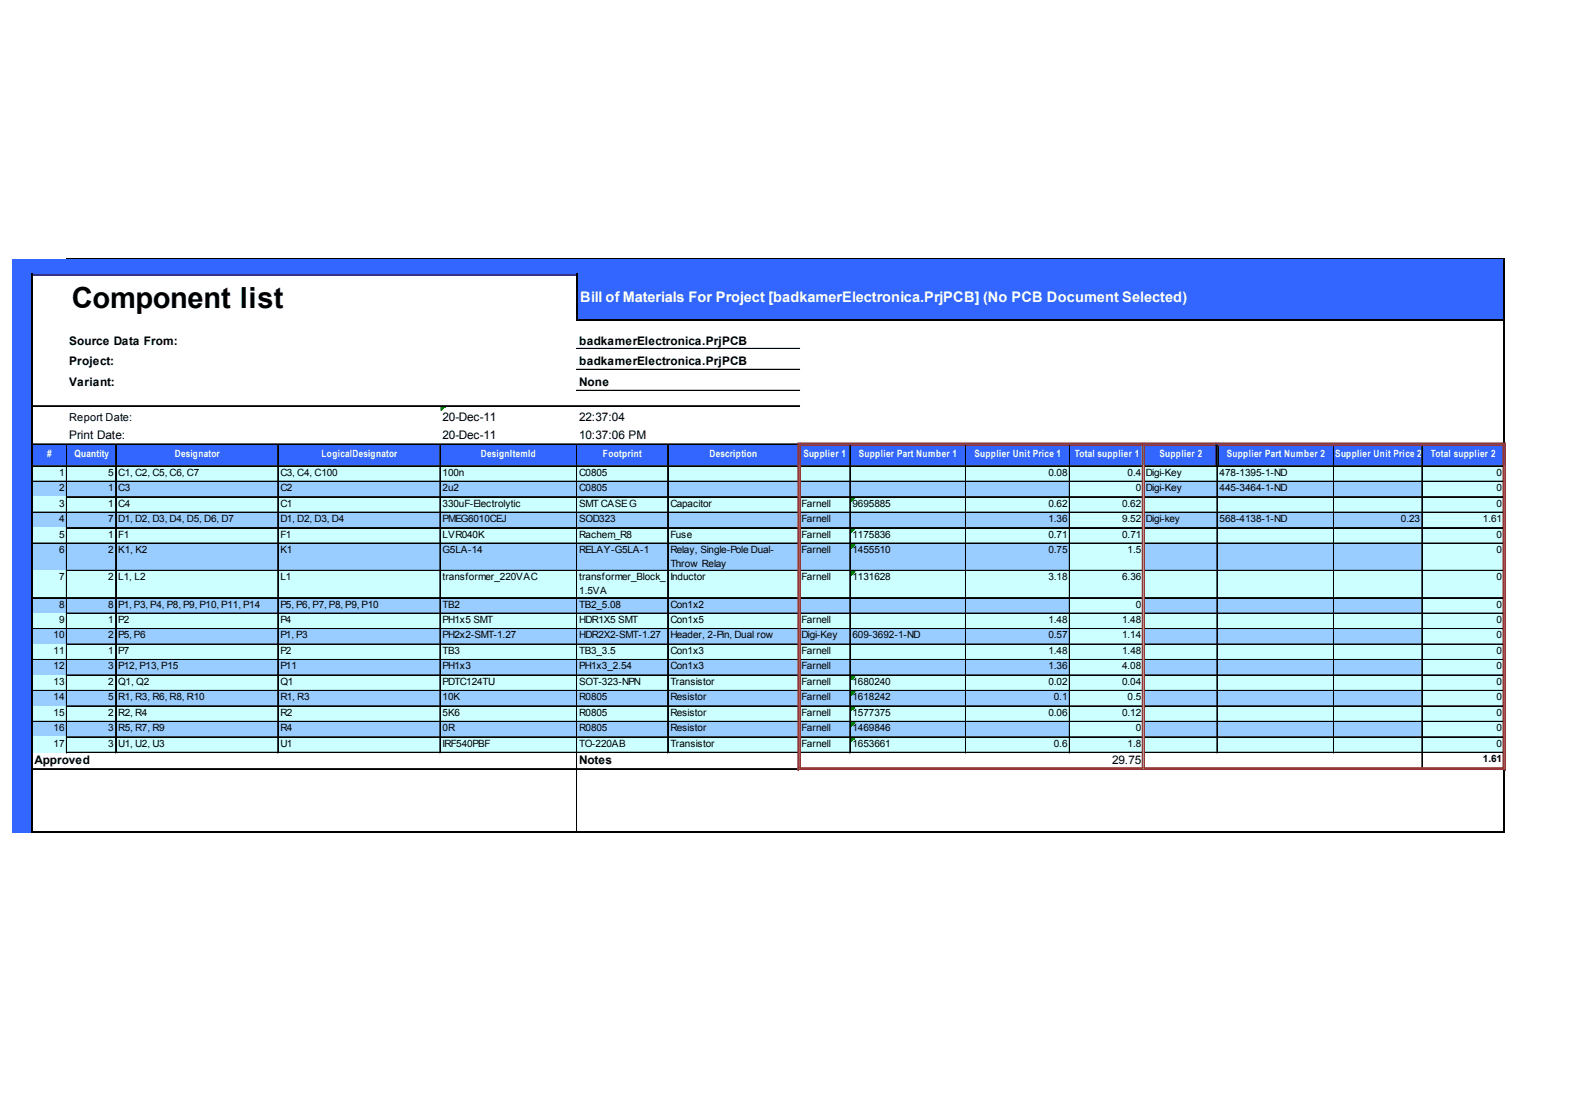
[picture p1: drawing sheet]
<svg xmlns="http://www.w3.org/2000/svg" width="291mm" height="204mm" viewBox="0 0 291 204" stroke-linecap="round" stroke-linejoin="round" font-family="sans-serif">
<defs><g id="words">
<text font-size="5.4" x="13.2" y="56.7">Component list</text>
<text font-size="2.7" fill="#fff" x="106.7" y="55.6">Bill of Materials For Project [badkamerElectronica.PrjPCB] (No PCB Document Selected)</text>
<g font-size="2.2">
<text x="12.7" y="63.3">Source Data From:</text>
<text x="106.5" y="63.3">badkamerElectronica.PrjPCB</text>
<text x="12.7" y="67.2">Project:</text>
<text x="12.7" y="71">Variant:</text>
<text x="106.5" y="67.2">badkamerElectronica.PrjPCB</text>
<text x="106.5" y="71">None</text>
<text x="81.4" y="77.4">20-Dec-11</text>
<text x="106.5" y="77.4">22:37:04</text>
<text x="12.7" y="80.7">Print Date:</text>
<text x="81.4" y="80.7">20-Dec-11</text>
<text x="106.5" y="80.7">10:37:06 PM</text>
<text x="6.3" y="140.4">Approved</text>
<text x="106.5" y="140.4">Notes</text>
<text x="204.5" y="140.4">29.75</text>
</g>
<text font-size="2" x="12.7" y="77.4">Report Date:</text>
<g font-size="1.8" fill="#fff">
<text x="8.7" y="84">#</text>
<text x="13.7" y="84">Quantity</text>
<text x="32.1" y="84">Designator</text>
<text x="59.1" y="84">LogicalDesignator</text>
<text x="88.4" y="84">DesignItemId</text>
<text x="110.9" y="84">Footprint</text>
<text x="130.4" y="84">Description</text>
<text x="147.7" y="84">Supplier 1</text>
<text x="157.9" y="84">Supplier Part Number 1</text>
<text x="179.2" y="84">Supplier Unit Price 1</text>
<text x="197.6" y="84">Total supplier 1</text>
<text x="213.2" y="84">Supplier 2</text>
<text x="225.6" y="84">Supplier Part Number 2</text>
<text x="245.5" y="84">Supplier Unit Price 2</text>
<text x="263.1" y="84">Total supplier 2</text>
</g>
<g font-size="1.8">
<text x="10.9" y="87.5">1</text>
<text x="19.9" y="87.5">5</text>
<text x="21.8" y="87.5">C1, C2, C5, C6, C7</text>
<text x="51.6" y="87.5">C3, C4, C100</text>
<text x="81.4" y="87.5">100n</text>
<text x="106.5" y="87.5">C0805</text>
<text x="192.7" y="87.5">0.08</text>
<text x="207.3" y="87.5">0.4</text>
<text x="210.7" y="87.5">Digi-Key</text>
<text x="224.2" y="87.5">478-1395-1-ND</text>
<text x="275.1" y="87.5">0</text>
<text x="10.9" y="90.3">2</text>
<text x="10.9" y="93.1">3</text>
<text x="10.9" y="96">4</text>
<text x="19.9" y="90.3">1</text>
<text x="19.9" y="93.1">1</text>
<text x="19.9" y="96">7</text>
<text x="21.8" y="90.3">C3</text>
<text x="21.8" y="93.1">C4</text>
<text x="21.8" y="96">D1, D2, D3, D4, D5, D6, D7</text>
<text x="51.6" y="90.3">C2</text>
<text x="51.6" y="93.1">C1</text>
<text x="51.6" y="96">D1, D2, D3, D4</text>
<text x="81.4" y="90.3">2u2</text>
<text x="81.4" y="93.1">330uF-Electrolytic</text>
<text x="81.4" y="96">PMEG6010CEJ</text>
<text x="106.5" y="90.3">C0805</text>
<text x="106.5" y="93.1">SMTCASEG</text>
<text x="106.5" y="96">SOD323</text>
<text x="123.2" y="93.1">Capacitor</text>
<text x="147.4" y="93.1">Farnell</text>
<text x="147.4" y="96">Farnell</text>
<text x="156.7" y="93.1">9695885</text>
<text x="192.7" y="93.1">0.62</text>
<text x="192.7" y="96">1.36</text>
<text x="206.3" y="93.1">0.62</text>
<text x="206.3" y="96">9.52</text>
<text x="208.8" y="90.3">0</text>
<text x="210.7" y="90.3">Digi-Key</text>
<text x="210.7" y="96">Digi-key</text>
<text x="224.2" y="90.3">445-3464-1-ND</text>
<text x="224.2" y="96">568-4138-1-ND</text>
<text x="257.6" y="96">0.23</text>
<text x="272.6" y="96">1.61</text>
<text x="275.1" y="90.3">0</text>
<text x="275.1" y="93.1">0</text>
<text x="10.9" y="98.8">5</text>
<text x="10.9" y="101.7">6</text>
<text x="19.9" y="98.8">1</text>
<text x="19.9" y="101.7">2</text>
<text x="21.8" y="98.8">F1</text>
<text x="21.8" y="101.7">K1, K2</text>
<text x="51.6" y="98.8">F1</text>
<text x="51.6" y="101.7">K1</text>
<text x="81.4" y="98.8">LVR040K</text>
<text x="81.4" y="101.7">G5LA-14</text>
<text x="106.5" y="98.8">Rachem_R8</text>
<text x="106.5" y="101.7">RELAY-G5LA-1</text>
<text x="123.2" y="98.8">Fuse</text>
<text x="123.2" y="101.7">Relay, Single-Pole Dual-</text>
<text x="147.4" y="98.8">Farnell</text>
<text x="147.4" y="101.7">Farnell</text>
<text x="156.7" y="98.8">1175836</text>
<text x="156.7" y="101.7">1455510</text>
<text x="192.7" y="98.8">0.71</text>
<text x="192.7" y="101.7">0.75</text>
<text x="206.3" y="98.8">0.71</text>
<text x="207.3" y="101.7">1.5</text>
<text x="275.1" y="98.8">0</text>
<text x="275.1" y="101.7">0</text>
<text x="10.9" y="106.7">7</text>
<text x="19.9" y="106.7">2</text>
<text x="21.8" y="106.7">L1, L2</text>
<text x="51.6" y="106.7">L1</text>
<text x="81.4" y="106.7">transformer_220VAC</text>
<text x="106.5" y="106.7">transformer_Block_</text>
<text x="123.2" y="104.2">Throw Relay</text>
<text x="123.2" y="106.7">Inductor</text>
<text x="147.4" y="106.7">Farnell</text>
<text x="156.7" y="106.7">1131628</text>
<text x="192.7" y="106.7">3.18</text>
<text x="206.3" y="106.7">6.36</text>
<text x="275.1" y="106.7">0</text>
<text x="10.9" y="111.7">8</text>
<text x="19.9" y="111.7">8</text>
<text x="21.8" y="111.7">P1, P3, P4, P8, P9, P10, P11, P14</text>
<text x="51.6" y="111.7">P5, P6, P7, P8, P9, P10</text>
<text x="81.4" y="111.7">TB2</text>
<text x="106.5" y="109.2">1.5VA</text>
<text x="106.5" y="111.7">TB2_5.08</text>
<text x="123.2" y="111.7">Con1x2</text>
<text x="208.8" y="111.7">0</text>
<text x="275.1" y="111.7">0</text>
<text x="9.9" y="117.4">10</text>
<text x="10.9" y="114.6">9</text>
<text x="19.9" y="114.6">1</text>
<text x="19.9" y="117.4">2</text>
<text x="21.8" y="114.6">P2</text>
<text x="21.8" y="117.4">P5, P6</text>
<text x="51.6" y="114.6">P4</text>
<text x="51.6" y="117.4">P1, P3</text>
<text x="81.4" y="114.6">PH1x5 SMT</text>
<text x="81.4" y="117.4">PH2x2-SMT-1.27</text>
<text x="106.5" y="114.6">HDR1X5 SMT</text>
<text x="106.5" y="117.4">HDR2X2-SMT-1.27</text>
<text x="123.2" y="114.6">Con1x5</text>
<text x="123.2" y="117.4">Header, 2-Pin, Dual row</text>
<text x="147.4" y="114.6">Farnell</text>
<text x="147.4" y="117.4">Digi-Key</text>
<text x="156.7" y="117.4">609-3692-1-ND</text>
<text x="192.7" y="114.6">1.48</text>
<text x="192.7" y="117.4">0.57</text>
<text x="206.3" y="114.6">1.48</text>
<text x="206.3" y="117.4">1.14</text>
<text x="275.1" y="114.6">0</text>
<text x="275.1" y="117.4">0</text>
<text x="9.9" y="120.2">11</text>
<text x="9.9" y="123.1">12</text>
<text x="9.9" y="125.9">13</text>
<text x="19.9" y="120.2">1</text>
<text x="19.9" y="123.1">3</text>
<text x="19.9" y="125.9">2</text>
<text x="21.8" y="120.2">P7</text>
<text x="21.8" y="123.1">P12, P13, P15</text>
<text x="21.8" y="125.9">Q1, Q2</text>
<text x="51.6" y="120.2">P2</text>
<text x="51.6" y="123.1">P11</text>
<text x="51.6" y="125.9">Q1</text>
<text x="81.4" y="120.2">TB3</text>
<text x="81.4" y="123.1">PH1x3</text>
<text x="81.4" y="125.9">PDTC124TU</text>
<text x="106.5" y="120.2">TB3_3.5</text>
<text x="106.5" y="123.1">PH1x3_2.54</text>
<text x="106.5" y="125.9">SOT-323-NPN</text>
<text x="123.2" y="120.2">Con1x3</text>
<text x="123.2" y="123.1">Con1x3</text>
<text x="123.2" y="125.9">Transistor</text>
<text x="147.4" y="120.2">Farnell</text>
<text x="147.4" y="123.1">Farnell</text>
<text x="147.4" y="125.9">Farnell</text>
<text x="156.7" y="125.9">1680240</text>
<text x="192.7" y="120.2">1.48</text>
<text x="192.7" y="123.1">1.36</text>
<text x="192.7" y="125.9">0.02</text>
<text x="206.3" y="120.2">1.48</text>
<text x="206.3" y="123.1">4.08</text>
<text x="206.3" y="125.9">0.04</text>
<text x="275.1" y="120.2">0</text>
<text x="275.1" y="123.1">0</text>
<text x="275.1" y="125.9">0</text>
<text x="9.9" y="128.8">14</text>
<text x="9.9" y="131.6">15</text>
<text x="19.9" y="128.8">5</text>
<text x="19.9" y="131.6">2</text>
<text x="21.8" y="128.8">R1, R3, R6, R8, R10</text>
<text x="21.8" y="131.6">R2, R4</text>
<text x="51.6" y="128.8">R1, R3</text>
<text x="51.6" y="131.6">R2</text>
<text x="81.4" y="128.8">10K</text>
<text x="81.4" y="131.6">5K6</text>
<text x="106.5" y="128.8">R0805</text>
<text x="106.5" y="131.6">R0805</text>
<text x="123.2" y="128.8">Resistor</text>
<text x="123.2" y="131.6">Resistor</text>
<text x="147.4" y="128.8">Farnell</text>
<text x="147.4" y="131.6">Farnell</text>
<text x="156.7" y="128.8">1618242</text>
<text x="156.7" y="131.6">1577375</text>
<text x="192.7" y="131.6">0.06</text>
<text x="193.8" y="128.8">0.1</text>
<text x="206.3" y="131.6">0.12</text>
<text x="207.3" y="128.8">0.5</text>
<text x="275.1" y="128.8">0</text>
<text x="275.1" y="131.6">0</text>
<text x="9.9" y="134.5">16</text>
<text x="9.9" y="137.3">17</text>
<text x="19.9" y="134.5">3</text>
<text x="19.9" y="137.3">3</text>
<text x="21.8" y="134.5">R5, R7, R9</text>
<text x="21.8" y="137.3">U1, U2, U3</text>
<text x="51.6" y="134.5">R4</text>
<text x="51.6" y="137.3">U1</text>
<text x="81.4" y="134.5">0R</text>
<text x="81.4" y="137.3">IRF540PBF</text>
<text x="106.5" y="134.5">R0805</text>
<text x="106.5" y="137.3">TO-220AB</text>
<text x="123.2" y="134.5">Resistor</text>
<text x="123.2" y="137.3">Transistor</text>
<text x="147.4" y="134.5">Farnell</text>
<text x="147.4" y="137.3">Farnell</text>
<text x="156.7" y="134.5">1469846</text>
<text x="156.7" y="137.3">1653661</text>
<text x="193.8" y="137.3">0.6</text>
<text x="207.3" y="137.3">1.8</text>
<text x="208.8" y="134.5">0</text>
<text x="275.1" y="134.5">0</text>
<text x="275.1" y="137.3">0</text>
<text x="272.6" y="140.1">1.61</text>
</g>
</g></defs>
<g fill="#36f">
<path d="M2.3 47.6h274.4v3.1h-274.4z"/>
<path d="M2.3 50.5h3.7v8.5h-3.7z"/>
</g>
<path d="M5.8 50.5h100.4v8.5h-100.4z" fill="#fff"/>
<g fill="#36f">
<path d="M106 50.5h170.7v8.5h-170.7z"/>
<path d="M2.3 58.9h3.7v19.4h-3.7z"/>
</g>
<path d="M5.8 58.9h270.9v19.4h-270.9z" fill="#fff"/>
<path d="M81 74.8h.9" fill="none" stroke="#008000" stroke-width=".18"/>
<path d="M81 74.8h.9v.1h-.9z" fill="#008000"/>
<path d="M81 74.9h.7" fill="none" stroke="#008000" stroke-width=".18"/>
<path d="M81 74.9h.7v.2h-.7z" fill="#008000"/>
<path d="M81 75.1h.5" fill="none" stroke="#008000" stroke-width=".18"/>
<path d="M81 75.1h.5v.2h-.5z" fill="#008000"/>
<path d="M81 75.3h.4" fill="none" stroke="#008000" stroke-width=".18"/>
<path d="M81 75.3h.4v.1h-.4z" fill="#008000"/>
<path d="M81 75.4h.2" fill="none" stroke="#008000" stroke-width=".18"/>
<path d="M81 75.4h.2v.2h-.2z" fill="#008000"/>
<path d="M2.3 78.1h3.7v3.7h-3.7z" fill="#36f"/>
<path d="M5.8 78.1h270.9v3.7h-270.9z" fill="#fff"/>
<g fill="#36f">
<path d="M2.3 81.6h274.4v4.2h-274.4z"/>
<path d="M2.3 85.6h3.7v3h-3.7z"/>
</g>
<path d="M5.8 85.6h270.9v3h-270.9z" fill="#cff"/>
<path d="M2.3 88.5h3.7v3h-3.7z" fill="#36f"/>
<path d="M5.8 88.5h191v3h-191z" fill="#9cf"/>
<path d="M196.6 88.5h13.7v3h-13.7z" fill="#cff"/>
<path d="M210.2 88.5h51.4v3h-51.4z" fill="#9cf"/>
<path d="M261.4 88.5h15.3v3h-15.3z" fill="#cff"/>
<path d="M2.3 91.3h3.7v3h-3.7z" fill="#36f"/>
<path d="M5.8 91.3h270.9v3h-270.9z" fill="#cff"/>
<path d="M156.4 91.5h.8" fill="none" stroke="#008000" stroke-width=".18"/>
<path d="M156.4 91.5h.8v.1h-.8z" fill="#008000"/>
<path d="M156.4 91.6h.7" fill="none" stroke="#008000" stroke-width=".18"/>
<path d="M156.4 91.6h.7v.2h-.7z" fill="#008000"/>
<path d="M156.4 91.8h.5" fill="none" stroke="#008000" stroke-width=".18"/>
<path d="M156.4 91.8h.5v.2h-.5z" fill="#008000"/>
<path d="M156.4 92h.3" fill="none" stroke="#008000" stroke-width=".18"/>
<path d="M156.4 92h.3v.1h-.3z" fill="#008000"/>
<path d="M156.4 92.1h.2" fill="none" stroke="#008000" stroke-width=".18"/>
<path d="M156.4 92.1h.2v.2h-.2z" fill="#008000"/>
<path d="M2.3 94.2h3.7v3h-3.7z" fill="#36f"/>
<path d="M5.8 94.2h191v3h-191z" fill="#9cf"/>
<path d="M196.6 94.2h13.7v3h-13.7z" fill="#cff"/>
<path d="M210.2 94.2h51.4v3h-51.4z" fill="#9cf"/>
<path d="M261.4 94.2h15.3v3h-15.3z" fill="#cff"/>
<path d="M2.3 97h3.7v3h-3.7z" fill="#36f"/>
<path d="M5.8 97h270.9v3h-270.9z" fill="#cff"/>
<path d="M156.4 97.2h.8" fill="none" stroke="#008000" stroke-width=".18"/>
<path d="M156.4 97.2h.8v.1h-.8z" fill="#008000"/>
<path d="M156.4 97.3h.7" fill="none" stroke="#008000" stroke-width=".18"/>
<path d="M156.4 97.3h.7v.2h-.7z" fill="#008000"/>
<path d="M156.4 97.5h.5" fill="none" stroke="#008000" stroke-width=".18"/>
<path d="M156.4 97.5h.5v.2h-.5z" fill="#008000"/>
<path d="M156.4 97.7h.3" fill="none" stroke="#008000" stroke-width=".18"/>
<path d="M156.4 97.7h.3v.1h-.3z" fill="#008000"/>
<path d="M156.4 97.8h.2" fill="none" stroke="#008000" stroke-width=".18"/>
<path d="M156.4 97.8h.2v.2h-.2z" fill="#008000"/>
<path d="M2.3 99.8h3.7v5.2h-3.7z" fill="#36f"/>
<path d="M5.8 99.8h191v5.2h-191z" fill="#9cf"/>
<path d="M196.6 99.8h13.7v5.2h-13.7z" fill="#cff"/>
<path d="M210.2 99.8h51.4v5.2h-51.4z" fill="#9cf"/>
<path d="M261.4 99.8h15.3v5.2h-15.3z" fill="#cff"/>
<path d="M156.4 100h.8" fill="none" stroke="#008000" stroke-width=".18"/>
<path d="M156.4 100h.8v.2h-.8z" fill="#008000"/>
<path d="M156.4 100.2h.7" fill="none" stroke="#008000" stroke-width=".18"/>
<path d="M156.4 100.2h.7v.1h-.7z" fill="#008000"/>
<path d="M156.4 100.3h.5" fill="none" stroke="#008000" stroke-width=".18"/>
<path d="M156.4 100.3h.5v.2h-.5z" fill="#008000"/>
<path d="M156.4 100.5h.3" fill="none" stroke="#008000" stroke-width=".18"/>
<path d="M156.4 100.5h.3v.2h-.3z" fill="#008000"/>
<path d="M156.4 100.7h.2" fill="none" stroke="#008000" stroke-width=".18"/>
<path d="M156.4 100.7h.2v.1h-.2z" fill="#008000"/>
<path d="M2.3 104.9h3.7v5.1h-3.7z" fill="#36f"/>
<path d="M5.8 104.9h270.9v5.1h-270.9z" fill="#cff"/>
<path d="M156.4 105h.8" fill="none" stroke="#008000" stroke-width=".18"/>
<path d="M156.4 105h.8v.2h-.8z" fill="#008000"/>
<path d="M156.4 105.2h.7" fill="none" stroke="#008000" stroke-width=".18"/>
<path d="M156.4 105.2h.7v.2h-.7z" fill="#008000"/>
<path d="M156.4 105.4h.5" fill="none" stroke="#008000" stroke-width=".18"/>
<path d="M156.4 105.4h.5v.1h-.5z" fill="#008000"/>
<path d="M156.4 105.5h.3" fill="none" stroke="#008000" stroke-width=".18"/>
<path d="M156.4 105.5h.3v.2h-.3z" fill="#008000"/>
<path d="M156.4 105.7h.2" fill="none" stroke="#008000" stroke-width=".18"/>
<path d="M156.4 105.7h.2v.2h-.2z" fill="#008000"/>
<path d="M2.3 109.9h3.7v3h-3.7z" fill="#36f"/>
<path d="M5.8 109.9h191v3h-191z" fill="#9cf"/>
<path d="M196.6 109.9h13.7v3h-13.7z" fill="#cff"/>
<path d="M210.2 109.9h51.4v3h-51.4z" fill="#9cf"/>
<path d="M261.4 109.9h15.3v3h-15.3z" fill="#cff"/>
<path d="M2.3 112.7h3.7v3h-3.7z" fill="#36f"/>
<path d="M5.8 112.7h270.9v3h-270.9z" fill="#cff"/>
<path d="M2.3 115.6h3.7v3h-3.7z" fill="#36f"/>
<path d="M5.8 115.6h191v3h-191z" fill="#9cf"/>
<path d="M196.6 115.6h13.7v3h-13.7z" fill="#cff"/>
<path d="M210.2 115.6h51.4v3h-51.4z" fill="#9cf"/>
<path d="M261.4 115.6h15.3v3h-15.3z" fill="#cff"/>
<path d="M2.3 118.4h3.7v3h-3.7z" fill="#36f"/>
<path d="M5.8 118.4h270.9v3h-270.9z" fill="#cff"/>
<path d="M2.3 121.3h3.7v3h-3.7z" fill="#36f"/>
<path d="M5.8 121.3h191v3h-191z" fill="#9cf"/>
<path d="M196.6 121.3h13.7v3h-13.7z" fill="#cff"/>
<path d="M210.2 121.3h51.4v3h-51.4z" fill="#9cf"/>
<path d="M261.4 121.3h15.3v3h-15.3z" fill="#cff"/>
<path d="M2.3 124.1h3.7v3h-3.7z" fill="#36f"/>
<path d="M5.8 124.1h270.9v3h-270.9z" fill="#cff"/>
<path d="M156.4 124.3h.8" fill="none" stroke="#008000" stroke-width=".18"/>
<path d="M156.4 124.3h.8v.1h-.8z" fill="#008000"/>
<path d="M156.4 124.4h.7" fill="none" stroke="#008000" stroke-width=".18"/>
<path d="M156.4 124.4h.7v.2h-.7z" fill="#008000"/>
<path d="M156.4 124.6h.5" fill="none" stroke="#008000" stroke-width=".18"/>
<path d="M156.4 124.6h.5v.2h-.5z" fill="#008000"/>
<path d="M156.4 124.8h.3" fill="none" stroke="#008000" stroke-width=".18"/>
<path d="M156.4 124.8h.3v.1h-.3z" fill="#008000"/>
<path d="M156.4 124.9h.2" fill="none" stroke="#008000" stroke-width=".18"/>
<path d="M156.4 124.9h.2v.2h-.2z" fill="#008000"/>
<path d="M2.3 126.9h3.7v3h-3.7z" fill="#36f"/>
<path d="M5.8 126.9h191v3h-191z" fill="#9cf"/>
<path d="M196.6 126.9h13.7v3h-13.7z" fill="#cff"/>
<path d="M210.2 126.9h51.4v3h-51.4z" fill="#9cf"/>
<path d="M261.4 126.9h15.3v3h-15.3z" fill="#cff"/>
<path d="M156.4 127.1h.8" fill="none" stroke="#008000" stroke-width=".18"/>
<path d="M156.4 127.1h.8v.2h-.8z" fill="#008000"/>
<path d="M156.4 127.3h.7" fill="none" stroke="#008000" stroke-width=".18"/>
<path d="M156.4 127.3h.7v.1h-.7z" fill="#008000"/>
<path d="M156.4 127.4h.5" fill="none" stroke="#008000" stroke-width=".18"/>
<path d="M156.4 127.4h.5v.2h-.5z" fill="#008000"/>
<path d="M156.4 127.6h.3" fill="none" stroke="#008000" stroke-width=".18"/>
<path d="M156.4 127.6h.3v.2h-.3z" fill="#008000"/>
<path d="M156.4 127.8h.2" fill="none" stroke="#008000" stroke-width=".18"/>
<path d="M156.4 127.8h.2v.1h-.2z" fill="#008000"/>
<path d="M2.3 129.8h3.7v3h-3.7z" fill="#36f"/>
<path d="M5.8 129.8h270.9v3h-270.9z" fill="#cff"/>
<path d="M156.4 129.9h.8" fill="none" stroke="#008000" stroke-width=".18"/>
<path d="M156.4 129.9h.8v.2h-.8z" fill="#008000"/>
<path d="M156.4 130.1h.7" fill="none" stroke="#008000" stroke-width=".18"/>
<path d="M156.4 130.1h.7v.2h-.7z" fill="#008000"/>
<path d="M156.4 130.3h.5" fill="none" stroke="#008000" stroke-width=".18"/>
<path d="M156.4 130.3h.5v.1h-.5z" fill="#008000"/>
<path d="M156.4 130.4h.3" fill="none" stroke="#008000" stroke-width=".18"/>
<path d="M156.4 130.4h.3v.2h-.3z" fill="#008000"/>
<path d="M156.4 130.6h.2" fill="none" stroke="#008000" stroke-width=".18"/>
<path d="M156.4 130.6h.2v.2h-.2z" fill="#008000"/>
<path d="M2.3 132.6h3.7v3h-3.7z" fill="#36f"/>
<path d="M5.8 132.6h191v3h-191z" fill="#9cf"/>
<path d="M196.6 132.6h13.7v3h-13.7z" fill="#cff"/>
<path d="M210.2 132.6h51.4v3h-51.4z" fill="#9cf"/>
<path d="M261.4 132.6h15.3v3h-15.3z" fill="#cff"/>
<path d="M156.4 132.8h.8" fill="none" stroke="#008000" stroke-width=".18"/>
<path d="M156.4 132.8h.8v.2h-.8z" fill="#008000"/>
<path d="M156.4 133h.7" fill="none" stroke="#008000" stroke-width=".18"/>
<path d="M156.4 133h.7v.1h-.7z" fill="#008000"/>
<path d="M156.4 133.1h.5" fill="none" stroke="#008000" stroke-width=".18"/>
<path d="M156.4 133.1h.5v.2h-.5z" fill="#008000"/>
<path d="M156.4 133.3h.3" fill="none" stroke="#008000" stroke-width=".18"/>
<path d="M156.4 133.3h.3v.2h-.3z" fill="#008000"/>
<path d="M156.4 133.5h.2" fill="none" stroke="#008000" stroke-width=".18"/>
<path d="M156.4 133.5h.2v.1h-.2z" fill="#008000"/>
<path d="M2.3 135.5h3.7v3h-3.7z" fill="#36f"/>
<path d="M5.8 135.5h270.9v3h-270.9z" fill="#cff"/>
<path d="M156.4 135.6h.8" fill="none" stroke="#008000" stroke-width=".18"/>
<path d="M156.4 135.6h.8v.2h-.8z" fill="#008000"/>
<path d="M156.4 135.8h.7" fill="none" stroke="#008000" stroke-width=".18"/>
<path d="M156.4 135.8h.7v.2h-.7z" fill="#008000"/>
<path d="M156.4 136h.5" fill="none" stroke="#008000" stroke-width=".18"/>
<path d="M156.4 136h.5v.1h-.5z" fill="#008000"/>
<path d="M156.4 136.1h.3" fill="none" stroke="#008000" stroke-width=".18"/>
<path d="M156.4 136.1h.3v.2h-.3z" fill="#008000"/>
<path d="M156.4 136.3h.2" fill="none" stroke="#008000" stroke-width=".18"/>
<path d="M156.4 136.3h.2v.2h-.2z" fill="#008000"/>
<path d="M2.3 138.3h3.7v3.2h-3.7z" fill="#36f"/>
<path d="M261.4 138.3h15.3v3.2h-15.3z" fill="#fff"/>
<path d="M2.3 141.3h3.7v11.9h-3.7z" fill="#36f"/>
<path d="M106 50.3v8.7" fill="none" stroke="#000" stroke-width=".33"/>
<path d="M6 81.6h140.7M6 81.7h140.7" fill="none" stroke="#000" stroke-width=".18"/>
<path d="M146.7 81.4h.5" fill="none" stroke="#953735" stroke-width=".18"/>
<path d="M146.7 81.4h.5v.2h-.5z" fill="#953735"/>
<path d="M147 81.8h.2" fill="none" stroke="#953735" stroke-width=".18"/>
<path d="M147 81.8h.2v.1h-.2z" fill="#953735"/>
<path d="M210 81.8h.2" fill="none" stroke="#953735" stroke-width=".18"/>
<path d="M210 81.8h.2v.1h-.2z" fill="#953735"/>
<path d="M147.2 81.4h63.3M147.2 81.5h62.8M147.2 81.8h62.8M147.2 81.9h62.8" fill="none" stroke="#953735" stroke-width=".18"/>
<path d="M210 81.4h.5v.2h-.5z" fill="#953735"/>
<path d="M210.5 81.4h13.6M210.5 81.5h13.1M210.5 81.8h13.1M210.5 81.9h13.1" fill="none" stroke="#953735" stroke-width=".18"/>
<path d="M223.6 81.4h.5v.2h-.5z" fill="#953735"/>
<path d="M210.3 81.8h.2" fill="none" stroke="#953735" stroke-width=".18"/>
<path d="M210.3 81.8h.2v.1h-.2z" fill="#953735"/>
<g fill="none" stroke="#000" stroke-width=".18">
<path d="M6 85.6h140.7M6 85.7h140.7M6 88.5h6.2M6 88.6h6.2M6 94.2h6.2M6 99.8h6.2M6 99.9h6.2M12.4 88.5h8.9M12.4 88.6h8.9M12.4 91.3h8.9M12.4 91.4h8.9M12.4 94.2h8.9"/>
<path d="M12.4 97h8.9M12.4 97.1h8.9M12.4 99.8h8.9M12.4 99.9h8.9M21.4 88.5h29.7M21.4 88.6h29.7M21.4 91.3h29.7M21.4 91.4h29.7M21.4 94.2h29.7M21.4 97h29.7M21.4 97.1h29.7M21.4 99.8h29.7"/>
<path d="M21.4 99.9h29.7M51.2 88.5h29.7M51.2 88.6h29.7M51.2 91.3h29.7M51.2 91.4h29.7M51.2 94.2h29.7M51.2 97h29.7M51.2 97.1h29.7M51.2 99.8h29.7M51.2 99.9h29.7M81 88.5h25M81 88.6h25"/>
<path d="M81 91.3h25M81 91.4h25M81 94.2h25M81 97h25M81 97.1h25M81 99.8h25M81 99.9h25M106.2 88.5h16.5M106.2 88.6h16.5M106.2 91.3h16.5M106.2 91.4h16.5M106.2 94.2h16.5"/>
<path d="M106.2 97h16.5M106.2 97.1h16.5M106.2 99.8h16.5M106.2 99.9h16.5M122.9 88.5h23.8M122.9 88.6h23.8M122.9 91.3h23.8M122.9 91.4h23.8M122.9 94.2h23.8M122.9 97h23.8M122.9 97.1h23.8M122.9 99.8h23.8"/>
<path d="M122.9 99.9h23.8M147.2 85.6h62.8M147.2 85.7h62.8M147.2 88.5h9M147.2 88.6h9M147.2 91.3h9M147.2 91.4h9M147.2 94.2h9M147.2 97h9M147.2 97.1h9M147.2 99.8h9M147.2 99.9h9"/>
<path d="M156.4 88.5h21.1M156.4 88.6h21.1M156.4 91.3h21.1M156.4 91.4h21.1M156.4 94.2h21.1M156.4 97h21.1M156.4 97.1h21.1M156.4 99.8h21.1M156.4 99.9h21.1M177.7 88.5h18.9M177.7 88.6h18.9M177.7 91.3h18.9"/>
<path d="M177.7 91.4h18.9M177.7 94.2h18.9M177.7 97h18.9M177.7 97.1h18.9M177.7 99.8h18.9M177.7 99.9h18.9M196.8 88.5h13.2M196.8 88.6h13.2M196.8 91.3h13.2M196.8 91.4h13.2M196.8 94.2h13.2M196.8 97h13.2"/>
<path d="M196.8 97.1h13.2M196.8 99.8h13.2M196.8 99.9h13.2M210.5 88.5h13.2M210.5 88.6h13.2M210.5 91.3h13.2M210.5 91.4h13.2M210.5 94.2h13.2M210.5 97h13.2M210.5 97.1h13.2M210.5 99.8h13.2M210.5 99.9h13.2"/>
<path d="M223.6 81.9v3.7M223.9 81.9v3.7M223.9 88.5h21.3M223.9 88.6h21.3M223.9 91.3h21.3M223.9 91.4h21.3M223.9 94.2h21.3M223.9 97h21.3M223.9 97.1h21.3M223.9 99.8h21.3M223.9 99.9h21.3M224 81.9v3.7"/>
<path d="M245.3 88.5h16.1M245.3 88.6h16.1M245.3 91.3h16.1M245.3 91.4h16.1M245.3 94.2h16.1M245.3 97h16.1M245.3 97.1h16.1M245.3 99.8h16.1M245.3 99.9h16.1M6 109.9h6.2M6 110h6.2M6 115.6h6.2"/>
<path d="M12.4 104.9h8.9M12.4 109.9h8.9M12.4 110h8.9M12.4 112.7h8.9M12.4 112.8h8.9M12.4 115.6h8.9M12.4 118.4h8.9M12.4 118.5h8.9M21.4 104.9h29.7M21.4 109.9h29.7M21.4 110h29.7M21.4 112.7h29.7"/>
<path d="M21.4 112.8h29.7M21.4 115.6h29.7M21.4 118.4h29.7M21.4 118.5h29.7M51.2 104.9h29.7M51.2 109.9h29.7M51.2 110h29.7M51.2 112.7h29.7M51.2 112.8h29.7M51.2 115.6h29.7M51.2 118.4h29.7M51.2 118.5h29.7"/>
<path d="M81 104.9h25M81 109.9h25M81 110h25M81 112.7h25M81 112.8h25M81 115.6h25M81 118.4h25M81 118.5h25M106.2 104.9h16.5M106.2 109.9h16.5M106.2 110h16.5M106.2 112.7h16.5"/>
<path d="M106.2 112.8h16.5M106.2 115.6h16.5M106.2 118.4h16.5M106.2 118.5h16.5M122.9 104.9h23.8M122.9 109.9h23.8M122.9 110h23.8M122.9 112.7h23.8M122.9 112.8h23.8M122.9 115.6h23.8M122.9 118.4h23.8M122.9 118.5h23.8"/>
<path d="M147.2 104.9h9M147.2 109.9h9M147.2 110h9M147.2 112.7h9M147.2 112.8h9M147.2 115.6h9M147.2 118.4h9M147.2 118.5h9M156.4 104.9h21.1M156.4 109.9h21.1M156.4 110h21.1M156.4 112.7h21.1"/>
<path d="M156.4 112.8h21.1M156.4 115.6h21.1M156.4 118.4h21.1M156.4 118.5h21.1M177.7 104.9h18.9M177.7 109.9h18.9M177.7 110h18.9M177.7 112.7h18.9M177.7 112.8h18.9M177.7 115.6h18.9M177.7 118.4h18.9M177.7 118.5h18.9"/>
<path d="M196.8 104.9h13.2M196.8 109.9h13.2M196.8 110h13.2M196.8 112.7h13.2M196.8 112.8h13.2M196.8 115.6h13.2M196.8 118.4h13.2M196.8 118.5h13.2M210.5 104.9h13.2M210.5 109.9h13.2M210.5 110h13.2M210.5 112.7h13.2"/>
<path d="M210.5 112.8h13.2M210.5 115.6h13.2M210.5 118.4h13.2M210.5 118.5h13.2M223.9 104.9h21.3M223.9 109.9h21.3M223.9 110h21.3M223.9 112.7h21.3M223.9 112.8h21.3M223.9 115.6h21.3M223.9 118.4h21.3M223.9 118.5h21.3"/>
<path d="M245.3 104.9h16.1M245.3 109.9h16.1M245.3 110h16.1M245.3 112.7h16.1M245.3 112.8h16.1M245.3 115.6h16.1M245.3 118.4h16.1M245.3 118.5h16.1M6 121.3h6.2M6 126.9h6.2M6 127h6.2M6 132.6h6.2"/>
<path d="M6 132.7h6.2M12.4 121.3h8.9M12.4 124.1h8.9M12.4 124.2h8.9M12.4 126.9h8.9M12.4 127h8.9M12.4 129.8h8.9M12.4 129.9h8.9M12.4 132.6h8.9M12.4 132.7h8.9M12.4 135.5h8.9M12.4 138.3h8.9"/>
<path d="M12.4 138.4h8.9M21.4 121.3h29.7M21.4 124.1h29.7M21.4 124.2h29.7M21.4 126.9h29.7M21.4 127h29.7M21.4 129.8h29.7M21.4 129.9h29.7M21.4 132.6h29.7M21.4 132.7h29.7M21.4 135.5h29.7M21.4 138.3h101.3"/>
<path d="M21.4 138.4h101.3M51.2 121.3h29.7M51.2 124.1h29.7M51.2 124.2h29.7M51.2 126.9h29.7M51.2 127h29.7M51.2 129.8h29.7M51.2 129.9h29.7M51.2 132.6h29.7M51.2 132.7h29.7M51.2 135.5h29.7M81 121.3h25"/>
<path d="M81 124.1h25M81 124.2h25M81 126.9h25M81 127h25M81 129.8h25M81 129.9h25M81 132.6h25M81 132.7h25M81 135.5h25M106.2 121.3h16.5M106.2 124.1h16.5M106.2 124.2h16.5"/>
<path d="M106.2 126.9h16.5M106.2 127h16.5M106.2 129.8h16.5M106.2 129.9h16.5M106.2 132.6h16.5M106.2 132.7h16.5M106.2 135.5h16.5M122.9 121.3h23.8M122.9 124.1h23.8M122.9 124.2h23.8M122.9 126.9h23.8M122.9 127h23.8"/>
<path d="M122.9 129.8h23.8M122.9 129.9h23.8M122.9 132.6h23.8M122.9 132.7h23.8M122.9 135.5h23.8M122.9 138.3h23.8M122.9 138.4h23.8M147.2 121.3h9M147.2 124.1h9M147.2 124.2h9M147.2 126.9h9M147.2 127h9"/>
<path d="M147.2 129.8h9M147.2 129.9h9M147.2 132.6h9M147.2 132.7h9M147.2 135.5h9M147.2 138.3h9M147.2 138.4h9M156.4 121.3h21.1M156.4 124.1h21.1M156.4 124.2h21.1M156.4 126.9h21.1M156.4 127h21.1"/>
<path d="M156.4 129.8h21.1M156.4 129.9h21.1M156.4 132.6h21.1M156.4 132.7h21.1M156.4 135.5h21.1M156.4 138.3h21.1M156.4 138.4h21.1M177.7 121.3h18.9M177.7 124.1h18.9M177.7 124.2h18.9M177.7 126.9h18.9M177.7 127h18.9"/>
<path d="M177.7 129.8h18.9M177.7 129.9h18.9M177.7 132.6h18.9M177.7 132.7h18.9M177.7 135.5h18.9M177.7 138.3h18.9M177.7 138.4h18.9M196.8 121.3h13.2M196.8 124.1h13.2M196.8 124.2h13.2M196.8 126.9h13.2M196.8 127h13.2"/>
<path d="M196.8 129.8h13.2M196.8 129.9h13.2M196.8 132.6h13.2M196.8 132.7h13.2M196.8 135.5h13.2M196.8 138.3h13.2M196.8 138.4h13.2M210.5 121.3h13.2M210.5 124.1h13.2M210.5 124.2h13.2M210.5 126.9h13.2M210.5 127h13.2"/>
<path d="M210.5 129.8h13.2M210.5 129.9h13.2M210.5 132.6h13.2M210.5 132.7h13.2M210.5 135.5h13.2M210.5 138.3h13.2M210.5 138.4h13.2M223.9 121.3h21.3M223.9 124.1h21.3M223.9 124.2h21.3M223.9 126.9h21.3M223.9 127h21.3"/>
<path d="M223.9 129.8h21.3M223.9 129.9h21.3M223.9 132.6h21.3M223.9 132.7h21.3M223.9 135.5h21.3M223.9 138.3h21.3M223.9 138.4h21.3M245.3 121.3h16.1M245.3 124.1h16.1M245.3 124.2h16.1M245.3 126.9h16.1M245.3 127h16.1"/>
<path d="M245.3 129.8h16.1M245.3 129.9h16.1M245.3 132.6h16.1M245.3 132.7h16.1M245.3 135.5h16.1M245.3 138.3h16.1M245.3 138.4h16.1"/>
</g>
<path d="M276.5 47.5v33.9" fill="none" stroke="#000" stroke-width=".33"/>
<path d="M146.7 81.4v.5" fill="none" stroke="#953735" stroke-width=".18"/>
<path d="M146.7 81.4h.2v.5h-.2z" fill="#953735"/>
<path d="M147 81.8v.1" fill="none" stroke="#953735" stroke-width=".18"/>
<path d="M147 81.8h.2v.1h-.2z" fill="#953735"/>
<path d="M6 141.3h140.7M6 141.4h140.7" fill="none" stroke="#000" stroke-width=".18"/>
<path d="M147 141.2h.2" fill="none" stroke="#953735" stroke-width=".18"/>
<path d="M147 141.2h.2v.1h-.2z" fill="#953735"/>
<path d="M146.7 141.5h.5" fill="none" stroke="#953735" stroke-width=".18"/>
<path d="M146.7 141.5h.5v.2h-.5z" fill="#953735"/>
<path d="M210 141.2h.2" fill="none" stroke="#953735" stroke-width=".18"/>
<path d="M210 141.2h.2v.1h-.2z" fill="#953735"/>
<path d="M210 81.8v.1" fill="none" stroke="#953735" stroke-width=".18"/>
<path d="M210 81.8h.2v.1h-.2z" fill="#953735"/>
<path d="M210.3 81.8v.1" fill="none" stroke="#953735" stroke-width=".18"/>
<path d="M210.3 81.8h.2v.1h-.2z" fill="#953735"/>
<path d="M147.2 141.2h62.8M147.2 141.5h62.8M147.2 141.6h62.8M210.3 141.2h.2" fill="none" stroke="#953735" stroke-width=".18"/>
<path d="M210.3 141.2h.2v.1h-.2z" fill="#953735"/>
<path d="M210 141.5h.5" fill="none" stroke="#953735" stroke-width=".18"/>
<path d="M210 141.5h.5v.2h-.5z" fill="#953735"/>
<path d="M276.3 81.8v.1" fill="none" stroke="#953735" stroke-width=".18"/>
<path d="M276.3 81.8h.2v.1h-.2z" fill="#953735"/>
<path d="M276.7 81.4v.5" fill="none" stroke="#953735" stroke-width=".18"/>
<path d="M276.7 81.4h.1v.5h-.1z" fill="#953735"/>
<path d="M276.3 81.9v59.3M276.4 81.9v59.3M276.7 81.9v59.3M147 141.2v.1" fill="none" stroke="#953735" stroke-width=".18"/>
<path d="M5.8 50.3v102.9M276.5 141.7v11.5" fill="none" stroke="#000" stroke-width=".33"/>
<path d="M12.2 81.8v56.7M12.3 81.8v56.7M21.3 81.8v56.7M51.1 81.8v56.7M80.9 81.8v56.7M81 81.8v56.7M106 81.8v71.1M106.1 81.8v71.1M122.7 81.8v56.7M122.8 81.8v56.7" fill="none" stroke="#000" stroke-width=".18"/>
<path d="M147 141.2h.2v.1h-.2z" fill="#953735"/>
<path d="M146.7 141.2v.5" fill="none" stroke="#953735" stroke-width=".18"/>
<path d="M146.7 141.2h.2v.5h-.2z" fill="#953735"/>
<path d="M210.3 141.2v.1" fill="none" stroke="#953735" stroke-width=".18"/>
<path d="M210.3 141.2h.2v.1h-.2z" fill="#953735"/>
<path d="M210 141.2v.1" fill="none" stroke="#953735" stroke-width=".18"/>
<path d="M210 141.2h.2v.1h-.2z" fill="#953735"/>
<path d="M223.6 81.8v.1M223.9 81.8v.1" fill="none" stroke="#000" stroke-width=".18"/>
<path d="M223.6 81.8h.1v.1h-.1zM223.9 81.8h.2v.1h-.2z" fill="#000"/>
<path d="M276.7 141.2v.5" fill="none" stroke="#953735" stroke-width=".18"/>
<path d="M276.7 141.2h.1v.5h-.1z" fill="#953735"/>
<path d="M276.3 141.2v.1" fill="none" stroke="#953735" stroke-width=".18"/>
<path d="M276.3 141.2h.2v.1h-.2z" fill="#953735"/>
<path d="M146.7 81.9v59.3M146.8 81.9v59.3M147 81.9v59.3M147.1 81.9v59.3M210 81.9v59.3M210.1 81.9v59.3M210.3 81.9v59.3M210.4 81.9v59.3M224.1 81.4h52.2M224.1 81.5h52.2M224.1 81.8h52.4M224.1 81.9h52.2" fill="none" stroke="#953735" stroke-width=".18"/>
<g fill="none" stroke="#000" stroke-width=".18">
<path d="M12.2 47.5h264.1M12.2 47.6h264.1M6 74.6h141M6 74.7h141M106 64.1h41M106 67.9h41M106 68h41M106 71.7h41M106 71.8h41M156.2 81.9v56.6M156.3 81.9v56.6M177.5 81.9v56.6"/>
<path d="M177.6 81.9v56.6M196.6 81.9v56.6M196.7 81.9v56.6M223.7 85.8v52.7M223.8 85.8v52.7M245.2 81.9v56.6M245.3 81.9v56.6M261.4 81.9v59.3M261.5 81.9v59.3"/>
</g>
<path d="M6 50.5h99.8" fill="none" stroke="#339" stroke-width=".33"/>
<path d="M106.2 58.9h170.5" fill="none" stroke="#000" stroke-width=".33"/>
<path d="M276.3 81.8h.2v.1h-.2z" fill="#953735"/>
<path d="M276.3 81.4h.5" fill="none" stroke="#953735" stroke-width=".18"/>
<path d="M276.3 81.4h.5v.2h-.5z" fill="#953735"/>
<g fill="none" stroke="#000" stroke-width=".18">
<path d="M210.5 85.6h65.8M210.5 85.7h65.8M261.6 88.5h14.7M261.6 88.6h14.7M261.6 91.3h14.7M261.6 91.4h14.7M261.6 94.2h14.7M261.6 97h14.7M261.6 97.1h14.7M261.6 99.8h14.7M261.6 99.9h14.7M261.6 104.9h14.7"/>
<path d="M261.6 109.9h14.7M261.6 110h14.7M261.6 112.7h14.7M261.6 112.8h14.7M261.6 115.6h14.7M261.6 118.4h14.7M261.6 118.5h14.7M261.6 121.3h14.7M261.6 124.1h14.7M261.6 124.2h14.7M261.6 126.9h14.7M261.6 127h14.7"/>
<path d="M261.6 129.8h14.7M261.6 129.9h14.7M261.6 132.6h14.7M261.6 132.7h14.7M261.6 135.5h14.7M261.6 138.3h14.7M261.6 138.4h14.7"/>
</g>
<path d="M210.5 141.2h65.8M210.5 141.5h66.3M210.5 141.6h65.8" fill="none" stroke="#953735" stroke-width=".18"/>
<path d="M276.3 141.5h.5v.2h-.5z" fill="#953735"/>
<path d="M276.3 141.2h.2" fill="none" stroke="#953735" stroke-width=".18"/>
<path d="M276.3 141.2h.2v.1h-.2z" fill="#953735"/>
<path d="M6 153h270.7" fill="none" stroke="#000" stroke-width=".33"/>
<use href="#words"/>
</svg>
